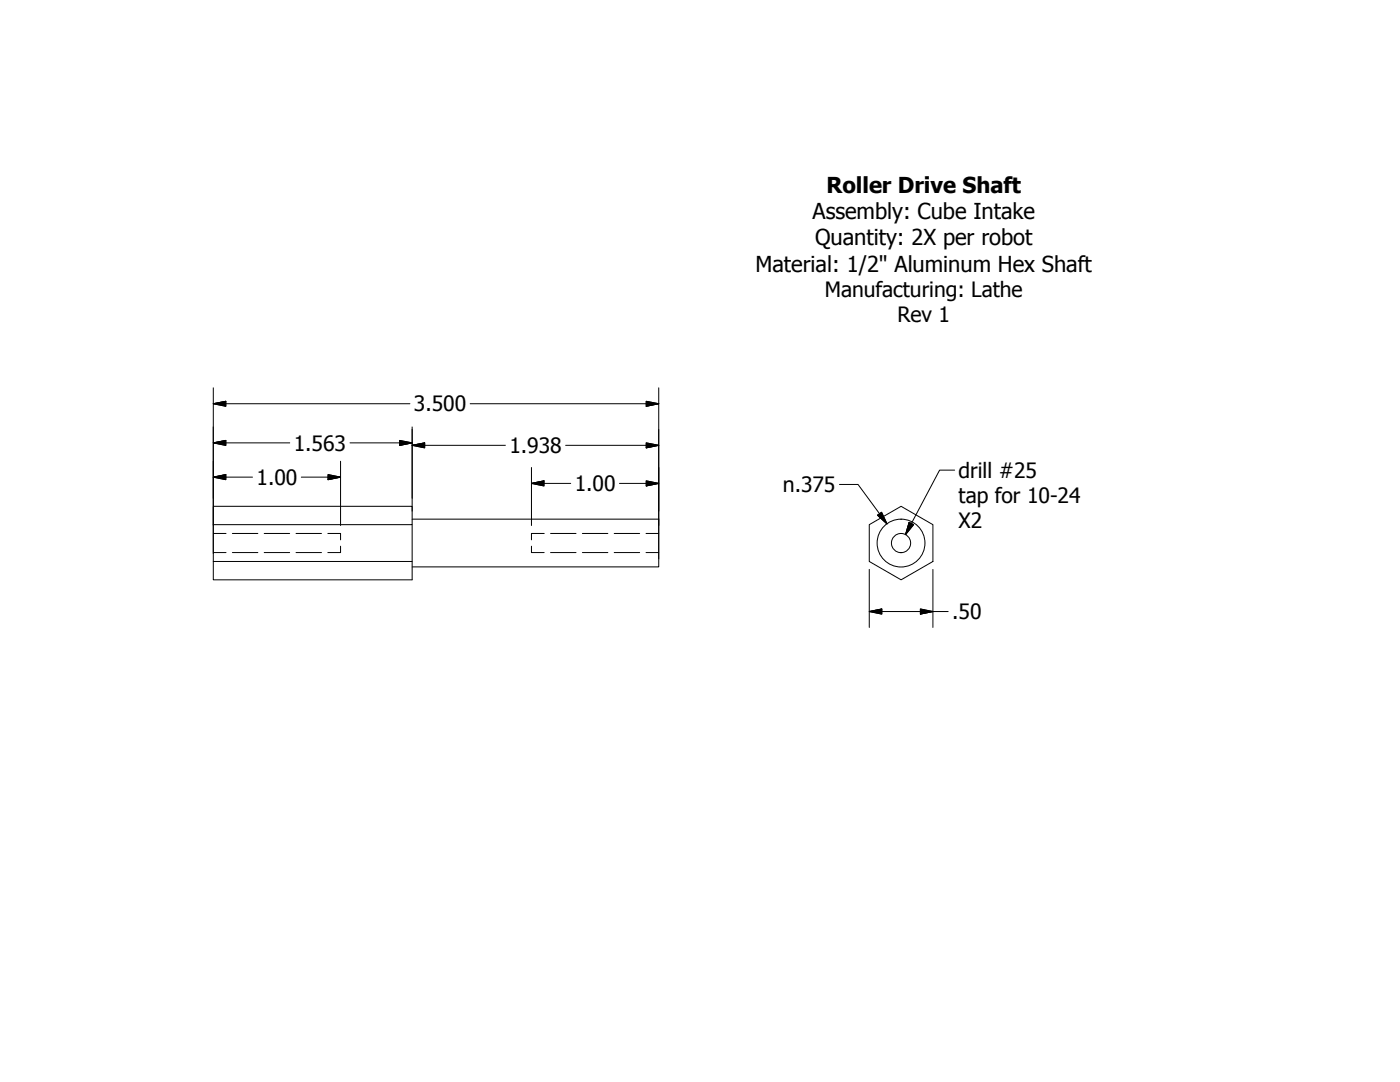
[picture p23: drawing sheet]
<svg xmlns="http://www.w3.org/2000/svg" width="279mm" height="216mm" viewBox="0 0 279 216" stroke-linecap="round" stroke-linejoin="round" font-family="sans-serif">
<defs><g id="words">
<g font-size="4.4">
<text x="164.9" y="38.5">Roller Drive Shaft</text>
<text x="162.2" y="43.8">Assembly: Cube Intake</text>
<text x="162.7" y="49">Quantity: 2X per robot</text>
<text x="150.8" y="54.2">Material: 1/2&quot; Aluminum Hex Shaft</text>
</g>
<text font-size="4.3" x="156.2" y="98.2">n.375</text>
<g font-size="4.2">
<text x="164.6" y="59.3">Manufacturing: Lathe</text>
<text x="179.1" y="64.3">Rev 1</text>
<text x="82.6" y="82.1">3.500</text>
<text x="58.6" y="89.9">1.563</text>
<text x="101.7" y="90.4">1.938</text>
<text x="191.3" y="95.3">drill #25</text>
<text x="51.2" y="96.7">1.00</text>
<text x="114.7" y="98">1.00</text>
<text x="191.3" y="100.4">tap for 10-24</text>
<text x="191.3" y="105.4">X2</text>
<text x="190" y="123.5">.50</text>
</g>
</g></defs>
<!-- layer: Visible (ANSI) -->
<g fill="none" stroke="#000" stroke-width=".2">
<path d="M42.6 110.3h2.5M42.6 106.4h2.5M46.4 110.3h5.1M46.4 106.4h5.1M52.7 110.3h5.1M52.7 106.4h5.1M59.1 110.3h5.1M59.1 106.4h5.1M65.4 106.4h2.6v1.3M68 109v1.3h-2.6M106.1 109v1.3h2.5M108.6 106.4h-2.5v1.3"/>
<path d="M109.9 110.3h5.1M109.9 106.4h5.1M116.2 110.3h5.1M116.2 106.4h5.1M122.6 110.3h5.1M122.6 106.4h5.1M128.9 110.3h2.6M128.9 106.4h2.6"/>
</g>
<!-- layer: Visible Narrow (ANSI) -->
<g fill="none" stroke="#000" stroke-width=".2">
<path d="M42.6 101h39.7v3.7h-39.7zM42.6 104.7v7.3h39.7v3.7h-39.7v-3.7M82.3 103.6h49.2v9.5h-49.2M82.3 104.7v7.3M173.5 104.7l6.3-3.7 6.4 3.7v7.3l-6.4 3.7-6.3-3.7z"/>
<circle cx="179.8" cy="108.4" r="1.92"/>
<circle cx="179.8" cy="108.4" r="4.8"/>
</g>
<!-- layer: Symbol (ANSI) -->
<g fill="none" stroke="#000" stroke-width=".2">
<path d="M42.6 77.4v33M131.5 77.4v34.1M42.6 95.2l2.5-.5v1zM42.6 88.4l2.5-.5v1zM42.6 80.6l2.5-.5v1zM42.6 95.2h7.8M42.6 88.4h15.2M42.6 80.6h39.2M60.1 95.2h7.9M65.5 94.7l2.5 .5-2.5 .5zM68 92v12.9M69.8 88.4h12.5"/>
<path d="M79.8 87.9l2.5 .5-2.5 .5zM82.3 88.9l2.5-.5v1zM82.3 88.9h18.6M82.3 85.2v16.8M93.8 80.6h37.7M106.1 96.5l2.5-.6v1.1zM106.1 96.5h7.8M106.1 93.3v11.6M112.9 88.9h18.6M123.6 96.5h7.9M129 95.9l2.5 .6-2.5 .5zM129 88.4l2.5 .5-2.5 .5z"/>
<path d="M129 80.1l2.5 .5-2.5 .5zM167.5 96.7h3.7l5.8 7.8M190.5 93.8h-3l-6.8 12.9M173.5 113.6v11.6M175.1 102.8l.8-.6 1.1 2.3zM181.4 104.2l.9 .5-1.6 2zM186.2 113.6v11.6M173.5 122l2.5-.5v1zM173.5 122h15.7M183.7 121.5l2.5 .5-2.5 .5z"/>
</g>
<g fill="#000" stroke="#000" stroke-width=".2">
<path d="M42.6 95.2l2.5-.5zM42.6 95.2l2.5-.5v1zM42.6 88.4l2.5-.5zM42.6 88.4l2.5-.5v1zM42.6 80.6l2.5-.5zM42.6 80.6l2.5-.5v1zM65.5 95.7l2.5-.5zM65.5 94.7l2.5 .5-2.5 .5zM79.8 88.9l2.5-.5zM79.8 87.9l2.5 .5-2.5 .5zM82.3 88.9l2.5-.5zM82.3 88.9l2.5-.5v1z"/>
<path d="M106.1 96.5l2.5-.6zM106.1 96.5l2.5-.6v1.1zM129 97l2.5-.5zM129 95.9l2.5 .6-2.5 .5zM129 89.4l2.5-.5zM129 88.4l2.5 .5-2.5 .5zM129 81.1l2.5-.5zM129 80.1l2.5 .5-2.5 .5zM175.1 102.8l1.9 1.7zM175.1 102.8l.8-.6 1.1 2.3zM181.4 104.2l-.7 2.5zM181.4 104.2l.9 .5-1.6 2z"/>
<path d="M173.5 122l2.5-.5zM173.5 122l2.5-.5v1zM183.7 122.5l2.5-.5zM183.7 121.5l2.5 .5-2.5 .5z"/>
</g>
<use href="#words"/>
</svg>
